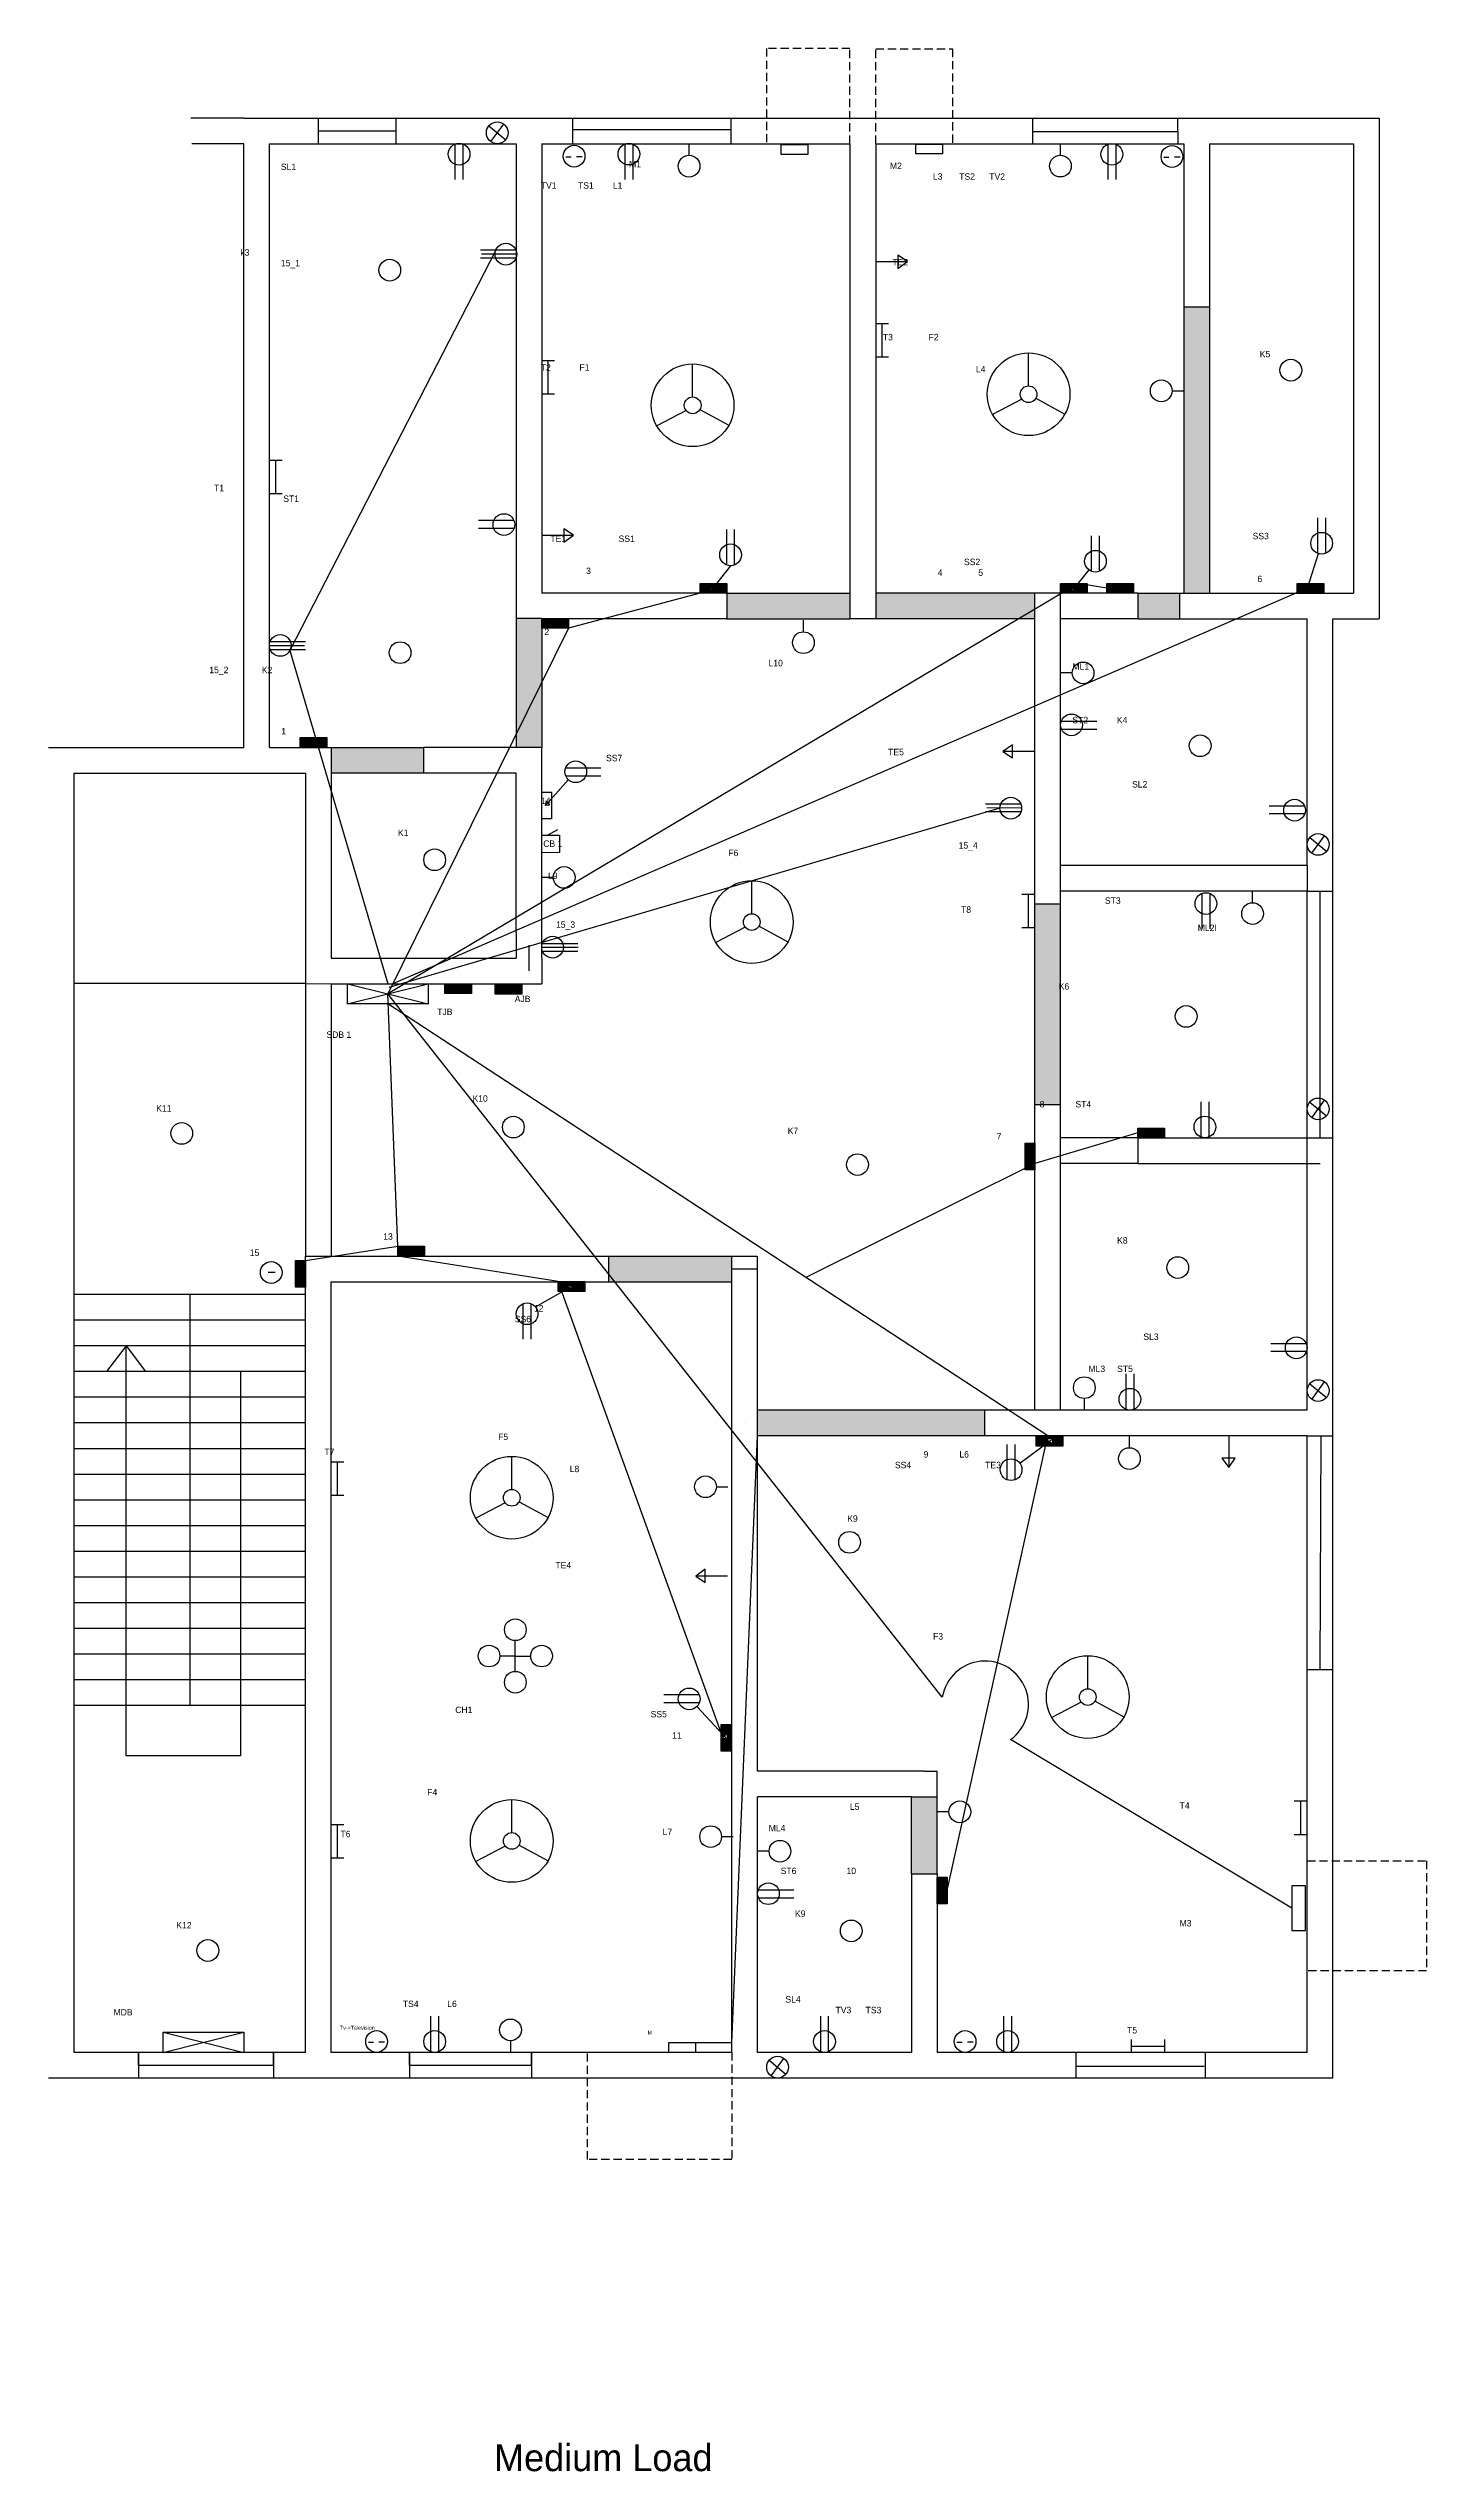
# Model space of a CAD drawing. Header units: millimetres. Extents: x 1230 to 4282, y 495 to 1483.
# Drawn here: x 2482 to 3019, y 495 to 1438 of the extents above; entities that cross this region are included whole.
import ezdxf

# ---------------------------------------------------------------- set-up
doc = ezdxf.new("R2010")
doc.units = ezdxf.units.MM
doc.linetypes.add('ACAD_ISO02W100', pattern=[15, 12, -3])
doc.linetypes.add('HIDDEN2', pattern=[4.7625, 3.175, -1.5875])

msp = doc.modelspace()

# ---------------------------------------------------------------- texts
at = {"attachment_point": 1}
for s, insert, char_height, width in [('\\P\\P\\P\\P\\P\\P                                               SL1\\P\\P\\P\\P\\P\\P\\P\\P                              k3         \\P                                               15_1\\P\\P\\P\\P\\P\\P\\P\\P\\P\\P\\P\\P\\P\\P\\P\\P\\P\\P\\P\\P\\P                   T1             \\P                                                ST1\\P\\P\\P\\P\\P\\P\\P\\P\\P\\P\\P\\P\\P\\P\\P\\P                 15_2              K2 ', (2529.11, 1418.06), 2.5, 149.609), ('\\P\\P                                          \\P                                       \\P                                          M1\\P \\P     TV1         TS1        L1\\P\\P\\P\\P\\P\\P\\P\\P\\P\\P\\P\\P\\P\\P\\P\\P\\P     T2            F1\\P\\P\\P\\P\\P\\P\\P\\P\\P\\P\\P\\P\\P\\P\\P\\P         TE1                      SS1\\P\\P\\P                        3                       ', (2669.29, 1410.8), 2.5, 147.9171), ('\\P\\P\\P      M2                    \\P                        L3       TS2      TV2\\P\\P\\P\\P\\P\\P\\P\\P       TE2 \\P\\P\\P\\P\\P\\P\\P   T3               F2                  \\P\\P\\P                                          L4\\P\\P\\P\\P\\P\\P\\P\\P\\P\\P\\P\\P\\P\\P\\P\\P\\P\\P                                     SS2\\P                          4               5        \\P                                 ', (2804.29, 1405.95), 2.5, 123.3176), ('\\P\\P\\P       K5\\P\\P\\P\\P\\P\\P\\P\\P\\P\\P\\P\\P\\P\\P\\P\\P\\P    SS3\\P\\P\\P\\P      6', (2947.3, 1332.66), 2.5, 52.989), ('\\P\\P  2', (2673.47, 1220.39), 2.5, 18.4241), ('\\P\\PL10', (2762.59, 1208.22), 2.5, 35.6355), ('\\P\\P\\P\\P\\P        ML1\\P\\P\\P\\P\\P        ST2            K4\\P\\P\\P\\P\\P                               \\P                                 SL2', (2873.44, 1219.36), 2.5, 106.247), ('\\P\\P\\P     1\\P ', (2568.29, 1185.85), 2.5, 64.8316), ('^I^I^ISS7\\P\\P\\P   \\P     14  \\P\\P\\P\\P      CB 1                \\P                                                                                                             \\P\\P        L9                     \\P\\P\\P\\P\\P\\P     \\P^I', (2669.32, 1162.91), 2.5, 103.4976), ('\\P\\P\\P      \\P                      TE5', (2788.7, 1181.92), 2.5, 87.5962), ('\\P\\P      K1', (2612.76, 1142.11), 2.5, 42.6454), (' ^I^IF6', (2726.92, 1125.97), 2.5, 77.7953), ('           15_4  \\P\\P\\P\\P\\P\\P            T8', (2826.38, 1128.9), 2.5, 39.9137), ('      15_3', (2674.29, 1098.07), 2.5, 49.1586), ('\\P  \\P\\P\\P         ML2l\\P      ', (2921.31, 1113.47), 2.5, 75.4403), ('\\P\\P^IAJB', (2653.79, 1077.49), 2.5, 91.8165), ('            \\P                      \\P                              K6\\P\\P\\P\\P\\P\\P\\P\\P\\P\\P\\P                      8             ST4\\P\\P\\P    7', (2847.68, 1082.34), 2.5, 106.7222), ('\\P\\P\\PTJB', (2633.61, 1076.62), 2.5, 17.3648), ('\\P\\P\\P\\P\\P\\P    SDB 1', (2586.78, 1080.23), 2.5, 42.7574), ('   K10', (2644.56, 1030.37), 2.5, 30.0378), ('K11', (2524.22, 1026.54), 2.5, 24.5441), ('\\P\\P                 K7\\P                ', (2754.26, 1026.11), 2.5, 66.3726), ('13', (2612.6, 976.65), 2.5, 22.4255), ('            K8\\P\\P\\P\\P\\P\\P\\P\\P\\P                       SL3\\P\\P\\PML3     ST5\\P\\P\\P   ', (2887.12, 975.14), 2.5, 85.1698), ('       \\P\\P        15', (2553.22, 978.69), 2.5, 33.4413), ('\\P\\P\\P\\P               12\\P       SS6\\P\\P\\P\\P\\P\\P\\P\\P\\P\\P\\PF5                          \\P\\P\\P                              L8\\P\\P\\P\\P\\P\\P\\P\\P\\P                        TE4', (2657.33, 965.35), 2.5, 90.9619), ('        T7 ', (2582.29, 892.8), 2.5, 29.7264), ('                                   \\P                                       \\P\\P\\P\\P\\P\\P\\P                                 9             L6       \\P                     SS4                               TE3\\P\\P\\P\\P\\P K9\\P\\P \\P\\P\\P\\P\\P  \\P\\P\\P\\P                                     F3         ', (2792.28, 925.19), 2.5, 156.7171), ('\\P\\P            CH1', (2629.49, 800.72), 2.5, 72.3858), ('\\P\\PSS5\\P \\P         11\\P\\P\\P\\P\\P\\P\\P\\P\\P     L7', (2716.68, 799.03), 2.5, 41.6083), ('\\PF4', (2629.74, 764.52), 2.5, 52.8807), ('\\P\\P                                  L5\\P\\PML4\\P        \\P\\P\\P     ST6                     10\\P\\P\\P\\P           K9\\P\\P\\P\\P\\P\\P\\P\\P       SL4              \\P                            TV3      TS3', (2762.66, 763.04), 2.5, 109.5858), ('\\P                        T4\\P\\P\\P\\P\\P\\P\\P\\P\\P\\P\\P                        M3\\P\\P\\P\\P\\P\\P\\P\\P\\P\\P  T5', (2900.29, 759.33), 2.5, 76.865), ('\\P\\P  T6', (2594.1, 752.39), 2.5, 20.9086), ('K12', (2532.06, 708.54), 2.5, 28.542), ('\\P\\P              MDB', (2494.6, 682.99), 2.5, 87.6887), ('TS4            L6', (2620.24, 677.93), 2.5, 63.2774), ('\\P\\P\\P      Tv->Television', (2592.29, 675.63), 1.5, 45.8141), ('       \\P    \\P          M', (2709.77, 671.24), 1.5, 38.5205)]:
    msp.add_mtext(s, dxfattribs=dict(at, insert=insert, char_height=char_height, width=width))
at = {"linetype": 'HIDDEN2', "insert": (2879.58, 1107.41), "char_height": 2.5, "width": 66.2106, "attachment_point": 1}
msp.add_mtext('               ST3', dxfattribs=at)
at = {"color": 1, "insert": (2655.72, 505.27), "char_height": 10.5, "width": 558.776, "attachment_point": 1}
msp.add_mtext('{\\C6;Medium Load}', dxfattribs=at)

# ---------------------------------------------------------------- hatches: boundary and pattern name
at = {"linetype": 'HIDDEN2'}
for points in [[(2934.29, 1273.8), (2934.29, 1337.3), (2924.29, 1337.3), (2924.29, 1273.8), (2924.29, 1225.8), (2934.29, 1225.8)], [(2922.53, 1225.8), (2906.29, 1225.8), (2906.29, 1215.8), (2922.53, 1215.8)], [(2846.6, 907.8), (2806.29, 907.8), (2758.29, 907.8), (2758.29, 897.8), (2806.29, 897.8), (2846.6, 897.8)]]:
    msp.add_hatch(color=2, dxfattribs=at).paths.add_polyline_path(points)
for color, points in [(5, [(2746.4, 1229.63), (2742.33, 1229.63), (2740.71, 1227.59), (2741.45, 1227.11), (2739.93, 1226.61), (2739.93, 1228.11), (2740.71, 1227.59), (2742.33, 1229.63), (2736.03, 1229.63), (2736.03, 1225.8), (2746.4, 1225.8)]), (5, [(2886.66, 1229.63), (2883.07, 1229.63), (2881.35, 1227.51), (2882.22, 1226.79), (2880.37, 1226.3), (2880.71, 1228.03), (2881.35, 1227.51), (2883.07, 1229.63), (2876.29, 1229.63), (2876.29, 1225.8), (2886.66, 1225.8)]), (5, [(2904.59, 1229.63), (2894.22, 1229.63), (2894.22, 1225.8), (2904.59, 1225.8)]), (5, [(2978.78, 1229.63), (2972.92, 1229.63), (2972.49, 1228.3), (2972.79, 1228.2), (2972.32, 1227.76), (2972.23, 1228.39), (2972.49, 1228.3), (2972.92, 1229.63), (2968.4, 1229.63), (2968.4, 1225.8), (2978.78, 1225.8)]), (2, [(2794.29, 1225.8), (2746.29, 1225.8), (2746.29, 1215.8), (2794.29, 1215.8)]), (2, [(2866.29, 1225.8), (2852.29, 1225.8), (2804.29, 1225.8), (2804.29, 1215.8), (2852.29, 1215.8), (2866.29, 1215.8)]), (2, [(2674.29, 1201.8), (2674.29, 1215.8), (2674.29, 1215.99), (2664.29, 1215.99), (2664.29, 1215.8), (2664.29, 1201.8), (2664.29, 1165.8), (2674.29, 1165.8)]), (5, [(2684.66, 1215.8), (2674.29, 1215.8), (2674.29, 1212.15), (2684.66, 1212.15)]), (5, [(2590.66, 1169.63), (2580.29, 1169.63), (2580.29, 1165.8), (2590.66, 1165.8)]), (2, [(2628.29, 1165.8), (2592.29, 1165.8), (2592.29, 1155.8), (2628.29, 1155.8)]), (2, [(2876.29, 1104.71), (2866.29, 1104.71), (2866.29, 1061.8), (2866.29, 1026.82), (2876.29, 1026.82), (2876.29, 1061.8)]), (5, [(2647.01, 1073.8), (2636.64, 1073.8), (2636.64, 1069.97), (2647.01, 1069.97)]), (4, [(2666.6, 1073.51), (2656.23, 1073.51), (2656.23, 1069.68), (2666.6, 1069.68)]), (5, [(2866.29, 1011.72), (2862.46, 1011.72), (2862.46, 1001.35), (2866.29, 1001.35)]), (5, [(2916.66, 1017.63), (2906.29, 1017.63), (2906.29, 1013.8), (2916.66, 1013.8)]), (5, [(2628.66, 971.63), (2618.28, 971.63), (2618.28, 967.8), (2628.66, 967.8)]), (5, [(2582.29, 966.08), (2578.48, 966.08), (2578.48, 955.71), (2582.29, 955.71)]), (2, [(2748.29, 962.8), (2748.29, 967.8), (2700.29, 967.8), (2700.29, 957.8), (2748.29, 957.8)]), (5, [(2691.1, 957.8), (2680.73, 957.8), (2680.73, 954.02), (2682.41, 954.02), (2685.06, 955.51), (2684.48, 956.09), (2686.55, 956.35), (2685.77, 954.79), (2685.06, 955.51), (2682.41, 954.02), (2691.1, 954.02)]), (5, [(2877.11, 897.57), (2866.74, 897.57), (2866.74, 893.74), (2869.29, 893.74), (2871.8, 895.57), (2870.73, 896.33), (2873.55, 896.85), (2873.02, 894.69), (2871.8, 895.57), (2869.29, 893.74), (2877.11, 893.74)]), (5, [(2747.99, 785.48), (2744.16, 785.48), (2744.16, 782.18), (2745.31, 780.93), (2746.6, 782.12), (2746.6, 779.53), (2744.62, 780.29), (2745.31, 780.93), (2744.16, 782.18), (2744.16, 775.11), (2747.99, 775.11)]), (2, [(2828.29, 757.29), (2818.29, 757.29), (2818.29, 727.29), (2828.29, 727.29)]), (5, [(2832.13, 726), (2828.29, 726), (2828.29, 715.63), (2832.13, 715.63)])]:
    msp.add_hatch(color=color).paths.add_polyline_path(points)

# ---------------------------------------------------------------- linework, layer by layer
for p, q in [((2794.29, 1437.88), (2761.74, 1437.88)), ((2761.74, 1437.88), (2761.74, 1400.8)), ((2794.29, 1400.8), (2794.29, 1437.88)), ((2804.29, 1400.8), (2804.29, 1437.7)), ((2804.29, 1437.7), (2834.22, 1437.7)), ((2834.22, 1437.7), (2834.22, 1400.8)), ((2972.29, 732.3), (3018.72, 732.3)), ((3018.72, 732.3), (3018.72, 689.51)), ((3018.72, 689.51), (2972.29, 689.51)), ((2692.08, 616.1), (2692.08, 657.8)), ((2748.29, 657.8), (2748.29, 616.1)), ((2748.29, 616.1), (2692.08, 616.1))]:
    msp.add_line(p, q, dxfattribs=at)
for p, q in [((2558.29, 1410.8), (2537.73, 1410.8)), ((2558.29, 1410.8), (2587.29, 1410.8)), ((2587.29, 1410.8), (2669.29, 1410.8)), ((2653.73, 1407.71), (2660.27, 1402.35)), ((2654.5, 1401.62), (2659.51, 1408.44)), ((2669.29, 1410.8), (2799.29, 1410.8)), ((2799.29, 1410.8), (2929.29, 1410.8)), ((2799.29, 1410.8), (2929.29, 1410.8)), ((2929.29, 1410.8), (3000.29, 1410.8)), ((3000.29, 1410.8), (3000.29, 1215.8)), ((2558.29, 1400.8), (2538.11, 1400.8)), ((2558.29, 1165.8), (2558.29, 1400.8)), ((2568.29, 1165.8), (2568.29, 1400.8)), ((2568.29, 1400.8), (2587.29, 1400.8)), ((2587.29, 1400.8), (2664.29, 1400.8)), ((2640.51, 1400.66), (2640.51, 1386.9)), ((2643.6, 1400.71), (2643.6, 1386.9)), ((2664.29, 1400.8), (2664.29, 1215.8)), ((2674.29, 1400.8), (2794.29, 1400.8)), ((2674.29, 1400.8), (2674.29, 1225.8)), ((2674.29, 1400.8), (2674.29, 1225.8)), ((2706.62, 1400.67), (2706.62, 1386.91)), ((2709.71, 1400.72), (2709.71, 1386.91)), ((2731.65, 1396.3), (2731.65, 1400.82)), ((2794.29, 1400.8), (2794.29, 1215.8)), ((2804.29, 1400.8), (2924.29, 1400.8)), ((2804.29, 1400.8), (2804.29, 1215.8)), ((2876.18, 1396.34), (2876.18, 1400.85)), ((2894.62, 1400.59), (2894.62, 1386.82)), ((2897.71, 1400.64), (2897.71, 1386.82)), ((2924.29, 1400.8), (2924.29, 1273.8)), ((2934.29, 1400.8), (2990.29, 1400.8)), ((2934.29, 1400.8), (2934.29, 1273.8)), ((2990.29, 1400.8), (2990.29, 1225.8)), ((2683.72, 1395.71), (2685.73, 1395.71)), ((2687.85, 1395.79), (2690.05, 1395.79)), ((2916.43, 1395.56), (2918.45, 1395.56)), ((2920.57, 1395.64), (2922.77, 1395.64)), ((2664.27, 1359.4), (2650.5, 1359.4)), ((2664.32, 1356.31), (2650.5, 1356.31)), ((2664.58, 1357.79), (2650.87, 1357.79)), ((2804.29, 1354.95), (2816.62, 1354.95)), ((2816.62, 1354.95), (2812.96, 1357.42)), ((2812.96, 1357.42), (2812.96, 1352.25)), ((2812.96, 1352.25), (2816.62, 1354.95)), ((2804.29, 1330.82), (2809.29, 1330.82)), ((2806.73, 1330.82), (2806.73, 1317.82)), ((2924.29, 1337.3), (2934.29, 1337.3)), ((2674.29, 1316.42), (2679.29, 1316.42)), ((2676.73, 1316.42), (2676.73, 1303.41)), ((2733.05, 1302.21), (2733.05, 1315.05)), ((2804.29, 1317.82), (2809.29, 1317.82)), ((2863.82, 1306.52), (2863.82, 1319.36)), ((2674.29, 1303.41), (2679.29, 1303.41)), ((2919.7, 1304.6), (2924.22, 1304.6)), ((2730.46, 1296.99), (2719.05, 1291.03)), ((2735.9, 1297.38), (2747.17, 1291.23)), ((2861.23, 1301.31), (2849.82, 1295.34)), ((2866.67, 1301.69), (2877.94, 1295.54)), ((2568.29, 1277.65), (2573.29, 1277.65)), ((2570.73, 1277.65), (2570.73, 1264.64)), ((2924.29, 1273.8), (2924.29, 1225.8)), ((2934.29, 1273.8), (2934.29, 1225.8)), ((2568.29, 1264.64), (2573.29, 1264.64)), ((2976.41, 1241.31), (2976.41, 1255.12)), ((2979.5, 1241.36), (2979.5, 1255.12)), ((2663.51, 1254.13), (2649.75, 1254.13)), ((2663.56, 1251.04), (2649.75, 1251.04)), ((2674.29, 1248.37), (2686.62, 1248.37)), ((2686.62, 1248.37), (2682.96, 1250.85)), ((2682.96, 1250.85), (2682.96, 1245.67)), ((2682.96, 1245.67), (2686.62, 1248.37)), ((2746.32, 1236.79), (2746.32, 1250.61)), ((2749.4, 1236.84), (2749.4, 1250.61)), ((2888.36, 1234.31), (2888.36, 1248.12)), ((2891.45, 1234.36), (2891.45, 1248.12)), ((2747.8, 1236.53), (2739.93, 1226.61)), ((2972.32, 1227.76), (2976.61, 1241.24)), ((2739.93, 1226.61), (2739.93, 1228.11)), ((2739.93, 1228.11), (2741.45, 1227.11)), ((2741.45, 1227.11), (2739.93, 1226.61)), ((2887.32, 1234.88), (2880.37, 1226.3)), ((2880.37, 1226.3), (2880.71, 1228.03)), ((2882.22, 1226.79), (2880.37, 1226.3)), ((2880.71, 1228.03), (2882.22, 1226.79)), ((2972.32, 1227.76), (2972.23, 1228.39)), ((2972.23, 1228.39), (2972.79, 1228.2)), ((2972.79, 1228.2), (2972.32, 1227.76)), ((2972.32, 1227.76), (2972.32, 1227.76)), ((2746.29, 1225.8), (2674.29, 1225.8)), ((2746.29, 1225.8), (2746.29, 1215.8)), ((2746.29, 1225.8), (2794.29, 1225.8)), ((2852.29, 1225.8), (2804.29, 1225.8)), ((2876.29, 1225.8), (2852.29, 1225.8)), ((2866.29, 1215.8), (2866.29, 1225.8)), ((2876.29, 1114.8), (2876.29, 1225.8)), ((2906.29, 1225.8), (2876.29, 1225.8)), ((2906.29, 1225.8), (2977.29, 1225.8)), ((2906.29, 1225.8), (2977.29, 1225.8)), ((2906.29, 1225.8), (2977.29, 1225.8)), ((2906.29, 1225.8), (2906.29, 1215.8)), ((2922.53, 1225.8), (2922.53, 1215.8)), ((2977.29, 1225.8), (2990.29, 1225.8)), ((2674.29, 1215.99), (2664.29, 1215.99)), ((2664.29, 1215.8), (2664.29, 1201.8)), ((2674.29, 1215.8), (2674.29, 1201.8)), ((2746.29, 1215.8), (2674.29, 1215.8)), ((2746.29, 1215.8), (2794.29, 1215.8)), ((2776.14, 1210.8), (2776.14, 1215.32)), ((2852.29, 1215.8), (2804.29, 1215.8)), ((2866.29, 1215.8), (2852.29, 1215.8)), ((2866.29, 1109.8), (2866.29, 1215.8)), ((2906.29, 1215.8), (2876.29, 1215.8)), ((2906.29, 1215.8), (2972.29, 1215.8)), ((2972.29, 1119.8), (2972.29, 1215.8)), ((2982.29, 1114.8), (2982.29, 1215.8)), ((2982.29, 1215.8), (3000.29, 1215.8)), ((2568.29, 1205.49), (2582, 1205.49)), ((2568.56, 1206.97), (2582.37, 1206.97)), ((2568.61, 1203.88), (2582.37, 1203.88)), ((2664.29, 1201.8), (2664.29, 1165.8)), ((2674.29, 1201.8), (2674.29, 1165.8)), ((2880.81, 1194.79), (2876.29, 1194.79)), ((2876.56, 1176.01), (2890.37, 1176.01)), ((2876.61, 1172.92), (2890.37, 1172.92)), ((2482.29, 1165.8), (2558.29, 1165.8)), ((2487.29, 1165.8), (2558.29, 1165.8)), ((2568.29, 1165.8), (2592.29, 1165.8)), ((2592.29, 1165.8), (2592.29, 1093.8)), ((2592.29, 1165.8), (2628.29, 1165.8)), ((2674.29, 1165.8), (2628.29, 1165.8)), ((2628.29, 1165.8), (2628.29, 1155.8)), ((2674.29, 1083.8), (2674.29, 1165.8)), ((2857.5, 1166.86), (2853.84, 1164.16)), ((2866.17, 1164.16), (2853.84, 1164.16)), ((2853.84, 1164.16), (2857.5, 1161.69)), ((2857.5, 1161.69), (2857.5, 1166.86)), ((2492.29, 1078.8), (2492.29, 1155.8)), ((2492.29, 1155.8), (2563.29, 1155.8)), ((2563.29, 1155.8), (2582.29, 1155.8)), ((2582.29, 1155.8), (2582.29, 1088.8)), ((2628.29, 1155.8), (2592.29, 1155.8)), ((2664.29, 1155.8), (2628.29, 1155.8)), ((2664.29, 1093.8), (2664.29, 1155.8)), ((2684.65, 1153.2), (2675.78, 1143.22)), ((2683.55, 1157.79), (2697.36, 1157.79)), ((2683.6, 1154.7), (2697.36, 1154.7)), ((2675.78, 1143.22), (2676.12, 1145.03)), ((2677.29, 1143.32), (2675.78, 1143.22)), ((2676.12, 1145.03), (2677.29, 1143.32)), ((2860.78, 1143.76), (2847.02, 1143.76)), ((2860.83, 1142.15), (2847.51, 1142.29)), ((2971.26, 1142.96), (2957.5, 1142.96)), ((2676.57, 1131.65), (2680.61, 1133.85)), ((2860.83, 1140.67), (2847.02, 1140.67)), ((2971.31, 1139.87), (2957.5, 1139.87)), ((2674.29, 1131.65), (2681.17, 1131.65)), ((2681.17, 1124.84), (2674.29, 1124.8)), ((2676.57, 1131.65), (2680.8, 1131.65)), ((2681.17, 1131.65), (2681.17, 1124.84)), ((2973.25, 1130.7), (2979.8, 1125.34)), ((2974.02, 1124.61), (2979.03, 1131.43)), ((2678.81, 1115.2), (2674.29, 1115.2)), ((2756.04, 1101.07), (2756.04, 1113.91)), ((2972.29, 1119.8), (2876.29, 1119.8)), ((2876.29, 1109.8), (2876.29, 1114.8)), ((2972.29, 1119.8), (2972.29, 1109.8)), ((2982.29, 1008.8), (2982.29, 1114.8)), ((2861.22, 1108.63), (2866.21, 1108.63)), ((2863.65, 1108.63), (2863.65, 1095.63)), ((2866.29, 1061.8), (2866.29, 1109.8)), ((2876.29, 1104.71), (2866.29, 1104.71)), ((2972.29, 1109.8), (2876.29, 1109.8)), ((2876.29, 1061.8), (2876.29, 1109.8)), ((2931.21, 1108.91), (2931.21, 1095.14)), ((2934.3, 1108.95), (2934.3, 1095.14)), ((2950.99, 1105.33), (2950.99, 1109.85)), ((2972.29, 1008.8), (2972.29, 1109.8)), ((2972.29, 1109.8), (2982.29, 1109.8)), ((2977.29, 1013.8), (2977.29, 1109.8)), ((2753.45, 1095.86), (2742.04, 1089.89)), ((2758.89, 1096.25), (2770.16, 1090.1)), ((2861.22, 1095.63), (2866.21, 1095.63)), ((2582.29, 1088.8), (2582.29, 1051.8)), ((2592.29, 1093.8), (2592.29, 1083.8)), ((2664.29, 1093.8), (2664.29, 1083.8)), ((2674.29, 1088.03), (2688.43, 1088.03)), ((2674.56, 1089.51), (2688.37, 1089.51)), ((2674.61, 1086.42), (2688.37, 1086.42)), ((2492.29, 962.8), (2492.29, 1078.8)), ((2592.29, 1083.8), (2664.29, 1083.8)), ((2674.29, 1083.8), (2674.29, 1073.8)), ((2582.29, 1073.88), (2492.29, 1073.88)), ((2582.29, 1073.88), (2592.29, 1073.8)), ((2592.29, 1073.8), (2674.29, 1073.8)), ((2592.29, 1073.8), (2592.29, 1051.8)), ((2598.64, 1073.8), (2630.12, 1065.94)), ((2598.64, 1065.94), (2630.12, 1073.8)), ((2866.29, 1003.8), (2866.29, 1061.8)), ((2876.29, 1003.8), (2876.29, 1061.8)), ((2582.29, 1051.8), (2582.29, 967.8)), ((2592.29, 1051.8), (2592.29, 967.8)), ((2974.02, 1021.65), (2979.03, 1028.48)), ((2866.29, 1026.82), (2876.29, 1026.82)), ((2930.96, 1014.07), (2930.96, 1027.88)), ((2934.05, 1014.12), (2934.05, 1027.88)), ((2973.25, 1027.75), (2979.8, 1022.38)), ((2906.29, 1013.8), (2876.29, 1013.8)), ((2906.29, 1013.8), (2977.29, 1013.8)), ((2906.29, 1013.8), (2906.29, 1003.8)), ((2977.29, 1013.8), (2982.29, 1013.8)), ((2866.29, 907.8), (2866.29, 1003.8)), ((2876.29, 907.8), (2876.29, 1003.8)), ((2906.29, 1003.8), (2876.29, 1003.8)), ((2906.29, 1003.8), (2977.29, 1003.8)), ((2972.29, 907.8), (2972.29, 1008.8)), ((2982.29, 902.8), (2982.29, 1008.8)), ((2492.29, 657.8), (2492.29, 962.8)), ((2582.29, 657.8), (2582.29, 967.8)), ((2582.29, 967.8), (2700.29, 967.8)), ((2700.29, 967.8), (2700.29, 957.8)), ((2700.29, 967.8), (2758.01, 967.8)), ((2748.29, 962.8), (2748.29, 967.8)), ((2748.29, 657.8), (2748.29, 962.8)), ((2748.29, 962.8), (2758.29, 962.8)), ((2758.29, 962.8), (2758.29, 967.8)), ((2758.29, 767.29), (2758.29, 962.8)), ((2582.29, 952.8), (2492.29, 952.8)), ((2537.29, 952.8), (2537.29, 792.8)), ((2567.84, 961.48), (2570.59, 961.48)), ((2592.29, 657.8), (2592.29, 957.8)), ((2592.29, 957.8), (2700.29, 957.8)), ((2671.83, 948.05), (2686.55, 956.35)), ((2686.55, 956.35), (2684.48, 956.09)), ((2684.48, 956.09), (2685.77, 954.79)), ((2685.77, 954.79), (2686.55, 956.35)), ((2700.29, 957.8), (2748.29, 957.8)), ((2666.99, 949.24), (2666.99, 935.47)), ((2670.08, 949.29), (2670.08, 935.47)), ((2582.29, 942.8), (2492.29, 942.8)), ((2582.29, 932.8), (2492.29, 932.8)), ((2512.54, 932.8), (2504.82, 922.8)), ((2512.54, 773.28), (2512.54, 932.8)), ((2512.54, 932.8), (2520.07, 922.8)), ((2971.93, 933.68), (2958.17, 933.68)), ((2971.98, 930.59), (2958.17, 930.59)), ((2582.29, 922.8), (2492.29, 922.8)), ((2557.04, 922.8), (2557.04, 792.8)), ((2901.78, 908.07), (2901.78, 921.88)), ((2904.87, 908.12), (2904.87, 921.88)), ((2973.25, 918.08), (2979.8, 912.72)), ((2974.02, 911.99), (2979.03, 918.81)), ((2582.29, 912.8), (2492.29, 912.8)), ((2806.29, 907.8), (2758.29, 907.8)), ((2871.29, 907.8), (2806.29, 907.8)), ((2846.6, 907.8), (2846.6, 897.8)), ((2972.29, 907.8), (2871.29, 907.8)), ((2972.29, 907.8), (2876.29, 907.8)), ((2885.51, 912.32), (2885.51, 907.8)), ((2582.29, 902.8), (2492.29, 902.8)), ((2753.29, 902.8), (2753.29, 902.8)), ((2806.29, 897.8), (2758.29, 897.8)), ((2871.29, 897.8), (2806.29, 897.8)), ((2860.35, 887.19), (2873.55, 896.85)), ((2873.55, 896.85), (2870.73, 896.33)), ((2870.73, 896.33), (2873.02, 894.69)), ((2972.29, 897.8), (2871.29, 897.8)), ((2873.02, 894.69), (2873.55, 896.85)), ((2903.04, 893.18), (2903.04, 897.7)), ((2941.71, 897.84), (2941.71, 885.51)), ((2972.29, 806.8), (2972.29, 897.8)), ((2982.29, 806.8), (2982.29, 902.8)), ((2582.29, 892.8), (2492.29, 892.8)), ((2592.29, 887.67), (2597.29, 887.67)), ((2594.73, 887.67), (2594.73, 874.67)), ((2662.63, 876.95), (2662.63, 889.79)), ((2855.51, 880.66), (2855.51, 894.47)), ((2858.6, 880.71), (2858.6, 894.47)), ((2944.18, 889.17), (2939.01, 889.17)), ((2939.01, 889.17), (2941.71, 885.51)), ((2941.71, 885.51), (2944.18, 889.17)), ((2582.29, 882.8), (2492.29, 882.8)), ((2742.28, 877.99), (2746.8, 877.99)), ((2582.29, 872.8), (2492.29, 872.8)), ((2592.29, 874.67), (2597.29, 874.67)), ((2660.04, 871.74), (2648.63, 865.77)), ((2665.48, 872.13), (2676.75, 865.98)), ((2582.29, 862.8), (2492.29, 862.8)), ((2582.29, 852.8), (2492.29, 852.8)), ((2582.29, 842.8), (2492.29, 842.8)), ((2737.9, 845.85), (2734.24, 843.15)), ((2746.57, 843.15), (2734.24, 843.15)), ((2734.24, 843.15), (2737.9, 840.68)), ((2737.9, 840.68), (2737.9, 845.85)), ((2582.29, 832.8), (2492.29, 832.8)), ((2582.29, 822.8), (2492.29, 822.8)), ((2582.29, 812.8), (2492.29, 812.8)), ((2664.02, 812.09), (2658.02, 812.09)), ((2664.02, 806.09), (2664.02, 818.09)), ((2664.02, 812.09), (2670.02, 812.09)), ((2886.82, 799.37), (2886.82, 812.21)), ((2582.29, 802.8), (2492.29, 802.8)), ((2972.29, 657.8), (2972.29, 806.8)), ((2982.29, 647.8), (2982.29, 806.8)), ((2582.29, 792.8), (2492.29, 792.8)), ((2557.04, 792.8), (2557.04, 773.28)), ((2735.62, 796.99), (2721.86, 796.99)), ((2735.67, 793.9), (2721.86, 793.9)), ((2734.73, 792.42), (2746.6, 779.53)), ((2884.22, 794.16), (2872.81, 788.19)), ((2889.67, 794.55), (2900.94, 788.4)), ((2746.6, 782.12), (2744.62, 780.29)), ((2744.62, 780.29), (2746.6, 779.53)), ((2746.6, 779.53), (2746.6, 782.12)), ((2557.04, 773.28), (2512.54, 773.28)), ((2823.29, 767.29), (2758.29, 767.29)), ((2823.29, 767.29), (2828.29, 767.29)), ((2828.29, 727.29), (2828.29, 767.13)), ((2662.63, 743.34), (2662.63, 756.18)), ((2758.29, 657.8), (2758.29, 757.29)), ((2818.29, 757.29), (2758.29, 757.29)), ((2818.29, 727.29), (2818.29, 757.29)), ((2818.29, 757.29), (2828.29, 757.29)), ((2967.21, 755.68), (2972.21, 755.68)), ((2969.65, 755.68), (2969.65, 742.67)), ((2592.29, 746.53), (2597.29, 746.53)), ((2594.73, 746.53), (2594.73, 733.52)), ((2832.81, 751.44), (2828.29, 751.44)), ((2660.04, 738.13), (2648.63, 732.16)), ((2665.48, 738.52), (2676.75, 732.37)), ((2744.29, 741.77), (2748.81, 741.77)), ((2762.81, 736.1), (2758.29, 736.1)), ((2967.21, 742.67), (2972.21, 742.67)), ((2592.29, 733.52), (2597.29, 733.52)), ((2818.29, 727.29), (2818.29, 657.8)), ((2818.29, 727.29), (2828.29, 727.29)), ((2828.29, 727.29), (2828.29, 657.8)), ((2758.56, 721.05), (2772.37, 721.05)), ((2758.61, 717.96), (2772.37, 717.96)), ((2631.14, 658.07), (2631.14, 671.88)), ((2634.22, 658.12), (2634.22, 671.88)), ((2782.89, 658.07), (2782.89, 671.88)), ((2785.98, 658.12), (2785.98, 671.88)), ((2854.16, 658.07), (2854.16, 671.88)), ((2857.25, 658.12), (2857.25, 671.88)), ((2526.89, 665.66), (2558.37, 657.8)), ((2526.89, 657.8), (2558.37, 665.66)), ((2606.82, 661.78), (2608.83, 661.78)), ((2610.95, 661.86), (2613.16, 661.86)), ((2662.14, 662.32), (2662.14, 657.8)), ((2835.89, 661.78), (2837.91, 661.78)), ((2840.03, 661.86), (2842.23, 661.86)), ((2903.85, 657.8), (2903.85, 662.79)), ((2916.85, 657.8), (2916.85, 662.79)), ((2582.29, 657.8), (2492.29, 657.8)), ((2517.35, 652.8), (2517.35, 657.8)), ((2517.35, 657.8), (2517.35, 647.8)), ((2517.35, 652.8), (2569.95, 652.8)), ((2569.95, 652.8), (2569.95, 657.8)), ((2569.95, 657.8), (2569.95, 647.8)), ((2748.29, 657.8), (2592.29, 657.8)), ((2818.29, 657.8), (2758.29, 657.8)), ((2762.82, 654.71), (2769.36, 649.35)), ((2763.59, 648.62), (2768.59, 655.44)), ((2972.29, 657.8), (2828.29, 657.8)), ((2903.84, 660.23), (2916.85, 660.23)), ((2587.29, 647.8), (2482.29, 647.8)), ((2753.29, 647.8), (2587.29, 647.8)), ((2823.29, 647.8), (2753.29, 647.8)), ((2982.29, 647.8), (2823.29, 647.8))]:
    msp.add_line(p, q)
at = {"color": 3}
for p, q in [((2587.29, 1410.8), (2587.29, 1400.8)), ((2587.29, 1405.8), (2617.54, 1405.8)), ((2617.54, 1410.8), (2617.54, 1400.8)), ((2686.41, 1400.8), (2686.41, 1410.8)), ((2686.63, 1406.3), (2747.88, 1406.3)), ((2747.88, 1410.8), (2747.88, 1400.8)), ((2865.4, 1405.58), (2921.96, 1405.58)), ((2865.48, 1400.8), (2865.48, 1410.8)), ((2921.96, 1405.58), (2921.96, 1410.8)), ((2921.96, 1405.58), (2921.96, 1400.8)), ((2972.29, 897.8), (2982.29, 897.8)), ((2977.29, 806.8), (2977.67, 897.77)), ((2972.29, 806.8), (2982.29, 806.8)), ((2622.86, 652.8), (2622.86, 657.8)), ((2622.86, 657.8), (2622.86, 647.8)), ((2622.86, 652.8), (2670.29, 652.8)), ((2670.29, 652.8), (2670.29, 657.8)), ((2670.29, 657.8), (2670.29, 647.8)), ((2882.39, 647.8), (2882.39, 657.8)), ((2932.21, 652.28), (2882.58, 652.28)), ((2932.51, 657.8), (2932.51, 647.8))]:
    msp.add_line(p, q, dxfattribs=at)
at = {"color": 6}
for p, q in [((2656.44, 1359.4), (2576.29, 1203.55)), ((2883.07, 1229.63), (2614.38, 1069.87)), ((2972.32, 1227.76), (2616.32, 1073.8)), ((2894.22, 1227.72), (2883.07, 1229.63)), ((2736.03, 1225.8), (2684.66, 1212.15)), ((2684.66, 1212.15), (2614.38, 1069.87)), ((2576.29, 1203.55), (2614.38, 1073.8)), ((2852.64, 1142.15), (2614.81, 1072.34)), ((2618.28, 971.63), (2614.38, 1069.87)), ((2830.22, 796.12), (2614.38, 1069.87)), ((2871.29, 897.8), (2614.38, 1065.94)), ((2906.29, 1015.72), (2866.29, 1003.8)), ((2866.29, 1003.8), (2777.1, 959.44)), ((2582.29, 966.08), (2618.28, 971.63)), ((2680.73, 957.85), (2618.28, 967.8)), ((2744.16, 782.18), (2680.73, 957.85)), ((2748.29, 661.63), (2758.29, 897.8)), ((2832.13, 720.82), (2871.29, 897.8)), ((2966.32, 713.95), (2856.83, 779.54)), ((2729, 661.63), (2748.29, 661.63))]:
    msp.add_line(p, q, dxfattribs=at)
at = {"linetype": 'ACAD_ISO02W100'}
for p, q in [((2804.29, 1215.8), (2794.29, 1215.8)), ((2669.29, 1088.8), (2669.29, 1078.8))]:
    msp.add_line(p, q, dxfattribs=at)
for points in [[(2767.46, 1400.43), (2777.83, 1400.43), (2777.83, 1396.59), (2767.46, 1396.59)], [(2819.91, 1400.67), (2830.28, 1400.67), (2830.28, 1396.83), (2819.91, 1396.83)], [(2736.03, 1229.63), (2746.4, 1229.63), (2746.4, 1225.8), (2736.03, 1225.8)], [(2876.29, 1229.63), (2886.66, 1229.63), (2886.66, 1225.8), (2876.29, 1225.8)], [(2894.22, 1229.63), (2904.59, 1229.63), (2904.59, 1225.8), (2894.22, 1225.8)], [(2968.4, 1229.63), (2978.78, 1229.63), (2978.78, 1225.8), (2968.4, 1225.8)], [(2674.29, 1215.99), (2684.66, 1215.99), (2684.66, 1212.15), (2674.29, 1212.15)], [(2580.29, 1169.63), (2590.66, 1169.63), (2590.66, 1165.8), (2580.29, 1165.8)], [(2678.13, 1148.41), (2678.13, 1138.04), (2674.29, 1138.04), (2674.29, 1148.41)], [(2598.64, 1073.8), (2630.12, 1073.8), (2630.12, 1065.94), (2598.64, 1065.94)], [(2636.64, 1073.8), (2647.01, 1073.8), (2647.01, 1069.97), (2636.64, 1069.97)], [(2656.23, 1073.51), (2666.6, 1073.51), (2666.6, 1069.68), (2656.23, 1069.68)], [(2866.29, 1011.72), (2866.29, 1001.35), (2862.46, 1001.35), (2862.46, 1011.72)], [(2906.29, 1017.63), (2916.66, 1017.63), (2916.66, 1013.8), (2906.29, 1013.8)], [(2618.28, 971.63), (2628.66, 971.63), (2628.66, 967.8), (2618.28, 967.8)], [(2582.31, 966.08), (2582.31, 955.71), (2578.48, 955.71), (2578.48, 966.08)], [(2680.73, 957.85), (2691.1, 957.85), (2691.1, 954.02), (2680.73, 954.02)], [(2866.74, 897.57), (2877.11, 897.57), (2877.11, 893.74), (2866.74, 893.74)], [(2747.99, 785.48), (2747.99, 775.11), (2744.16, 775.11), (2744.16, 785.48)], [(2832.13, 726), (2832.13, 715.63), (2828.29, 715.63), (2828.29, 726)], [(2971.57, 722.62), (2966.32, 722.62), (2966.32, 705.28), (2971.57, 705.28)], [(2526.89, 665.66), (2558.37, 665.66), (2558.37, 657.8), (2526.89, 657.8)], [(2723.82, 661.63), (2734.19, 661.63), (2734.19, 657.8), (2723.82, 657.8)]]:
    msp.add_lwpolyline(points, close=True)
for centre, radius in [((2657, 1405.03), 4.23), ((2642.11, 1396.74), 4.23), ((2686.91, 1395.96), 4.23), ((2708.23, 1396.75), 4.23), ((2731.65, 1392.07), 4.23), ((2876.18, 1392.1), 4.23), ((2896.22, 1396.67), 4.23), ((2919.63, 1395.81), 4.23), ((2660.35, 1357.79), 4.23), ((2615.14, 1351.58), 4.23), ((2733.05, 1298.96), 16.09), ((2863.82, 1303.27), 16.09), ((2965.9, 1312.65), 4.23), ((2733.05, 1298.96), 3.25), ((2863.82, 1303.27), 3.25), ((2915.47, 1304.6), 4.23), ((2659.6, 1252.52), 4.23), ((2977.89, 1245.27), 4.23), ((2747.8, 1240.76), 4.23), ((2889.84, 1238.27), 4.23), ((2572.52, 1205.49), 4.23), ((2776.14, 1206.57), 4.23), ((2619.18, 1202.67), 4.23), ((2885.04, 1194.79), 4.23), ((2880.52, 1174.53), 4.23), ((2930.59, 1166.45), 4.23), ((2687.52, 1156.31), 4.23), ((2856.87, 1142.15), 4.23), ((2967.35, 1141.35), 4.23), ((2976.52, 1128.02), 4.23), ((2632.62, 1122.05), 4.23), ((2683.04, 1115.2), 4.23), ((2756.04, 1097.82), 16.09), ((2932.82, 1104.99), 4.23), ((2950.99, 1101.1), 4.23), ((2756.04, 1097.82), 3.25), ((2678.52, 1088.03), 4.23), ((2925.15, 1061.07), 4.23), ((2976.52, 1025.06), 4.23), ((2534.16, 1015.55), 4.23), ((2663.25, 1017.98), 4.23), ((2932.44, 1018.03), 4.23), ((2797.21, 1003.37), 4.23), ((2569, 961.39), 4.23), ((2921.89, 963.3), 4.23), ((2668.6, 945.32), 4.23), ((2968.02, 932.07), 4.23), ((2885.51, 916.55), 4.23), ((2903.26, 912.03), 4.23), ((2976.52, 915.4), 4.23), ((2662.63, 873.7), 16.09), ((2856.99, 884.63), 4.23), ((2903.04, 888.95), 4.23), ((2738.05, 877.99), 4.23), ((2662.63, 873.7), 3.25), ((2794.12, 856.34), 4.23), ((2664.02, 822.32), 4.23), ((2653.78, 812.09), 4.23), ((2674.25, 812.09), 4.23), ((2886.82, 796.12), 16.09), ((2664.02, 801.86), 4.23), ((2731.7, 795.38), 4.23), ((2886.82, 796.12), 3.25), ((2662.63, 740.09), 16.09), ((2837.04, 751.44), 4.23), ((2740.06, 741.77), 4.23), ((2662.63, 740.09), 3.25), ((2767.04, 736.1), 4.23), ((2762.52, 719.57), 4.23), ((2794.77, 705.09), 4.23), ((2544.33, 697.45), 4.23), ((2662.14, 666.55), 4.23), ((2610.01, 662.03), 4.23), ((2632.62, 662.03), 4.23), ((2784.38, 662.03), 4.23), ((2839.09, 662.03), 4.23), ((2855.64, 662.03), 4.23), ((2766.09, 652.03), 4.23)]:
    msp.add_circle(centre, radius)
at = {"color": 6}
msp.add_arc((2846.87, 793.21), 16.91, 306.06954, 170.06003, dxfattribs=at)

msp.set_redraw_order([(e.dxf.handle, doc.entitydb.next_handle()) for e in msp.query("TEXT MTEXT ATTDEF DIMENSION ARC_DIMENSION")])  # texts and dimensions are drawn at this point

doc.saveas('drawing.dxf')
